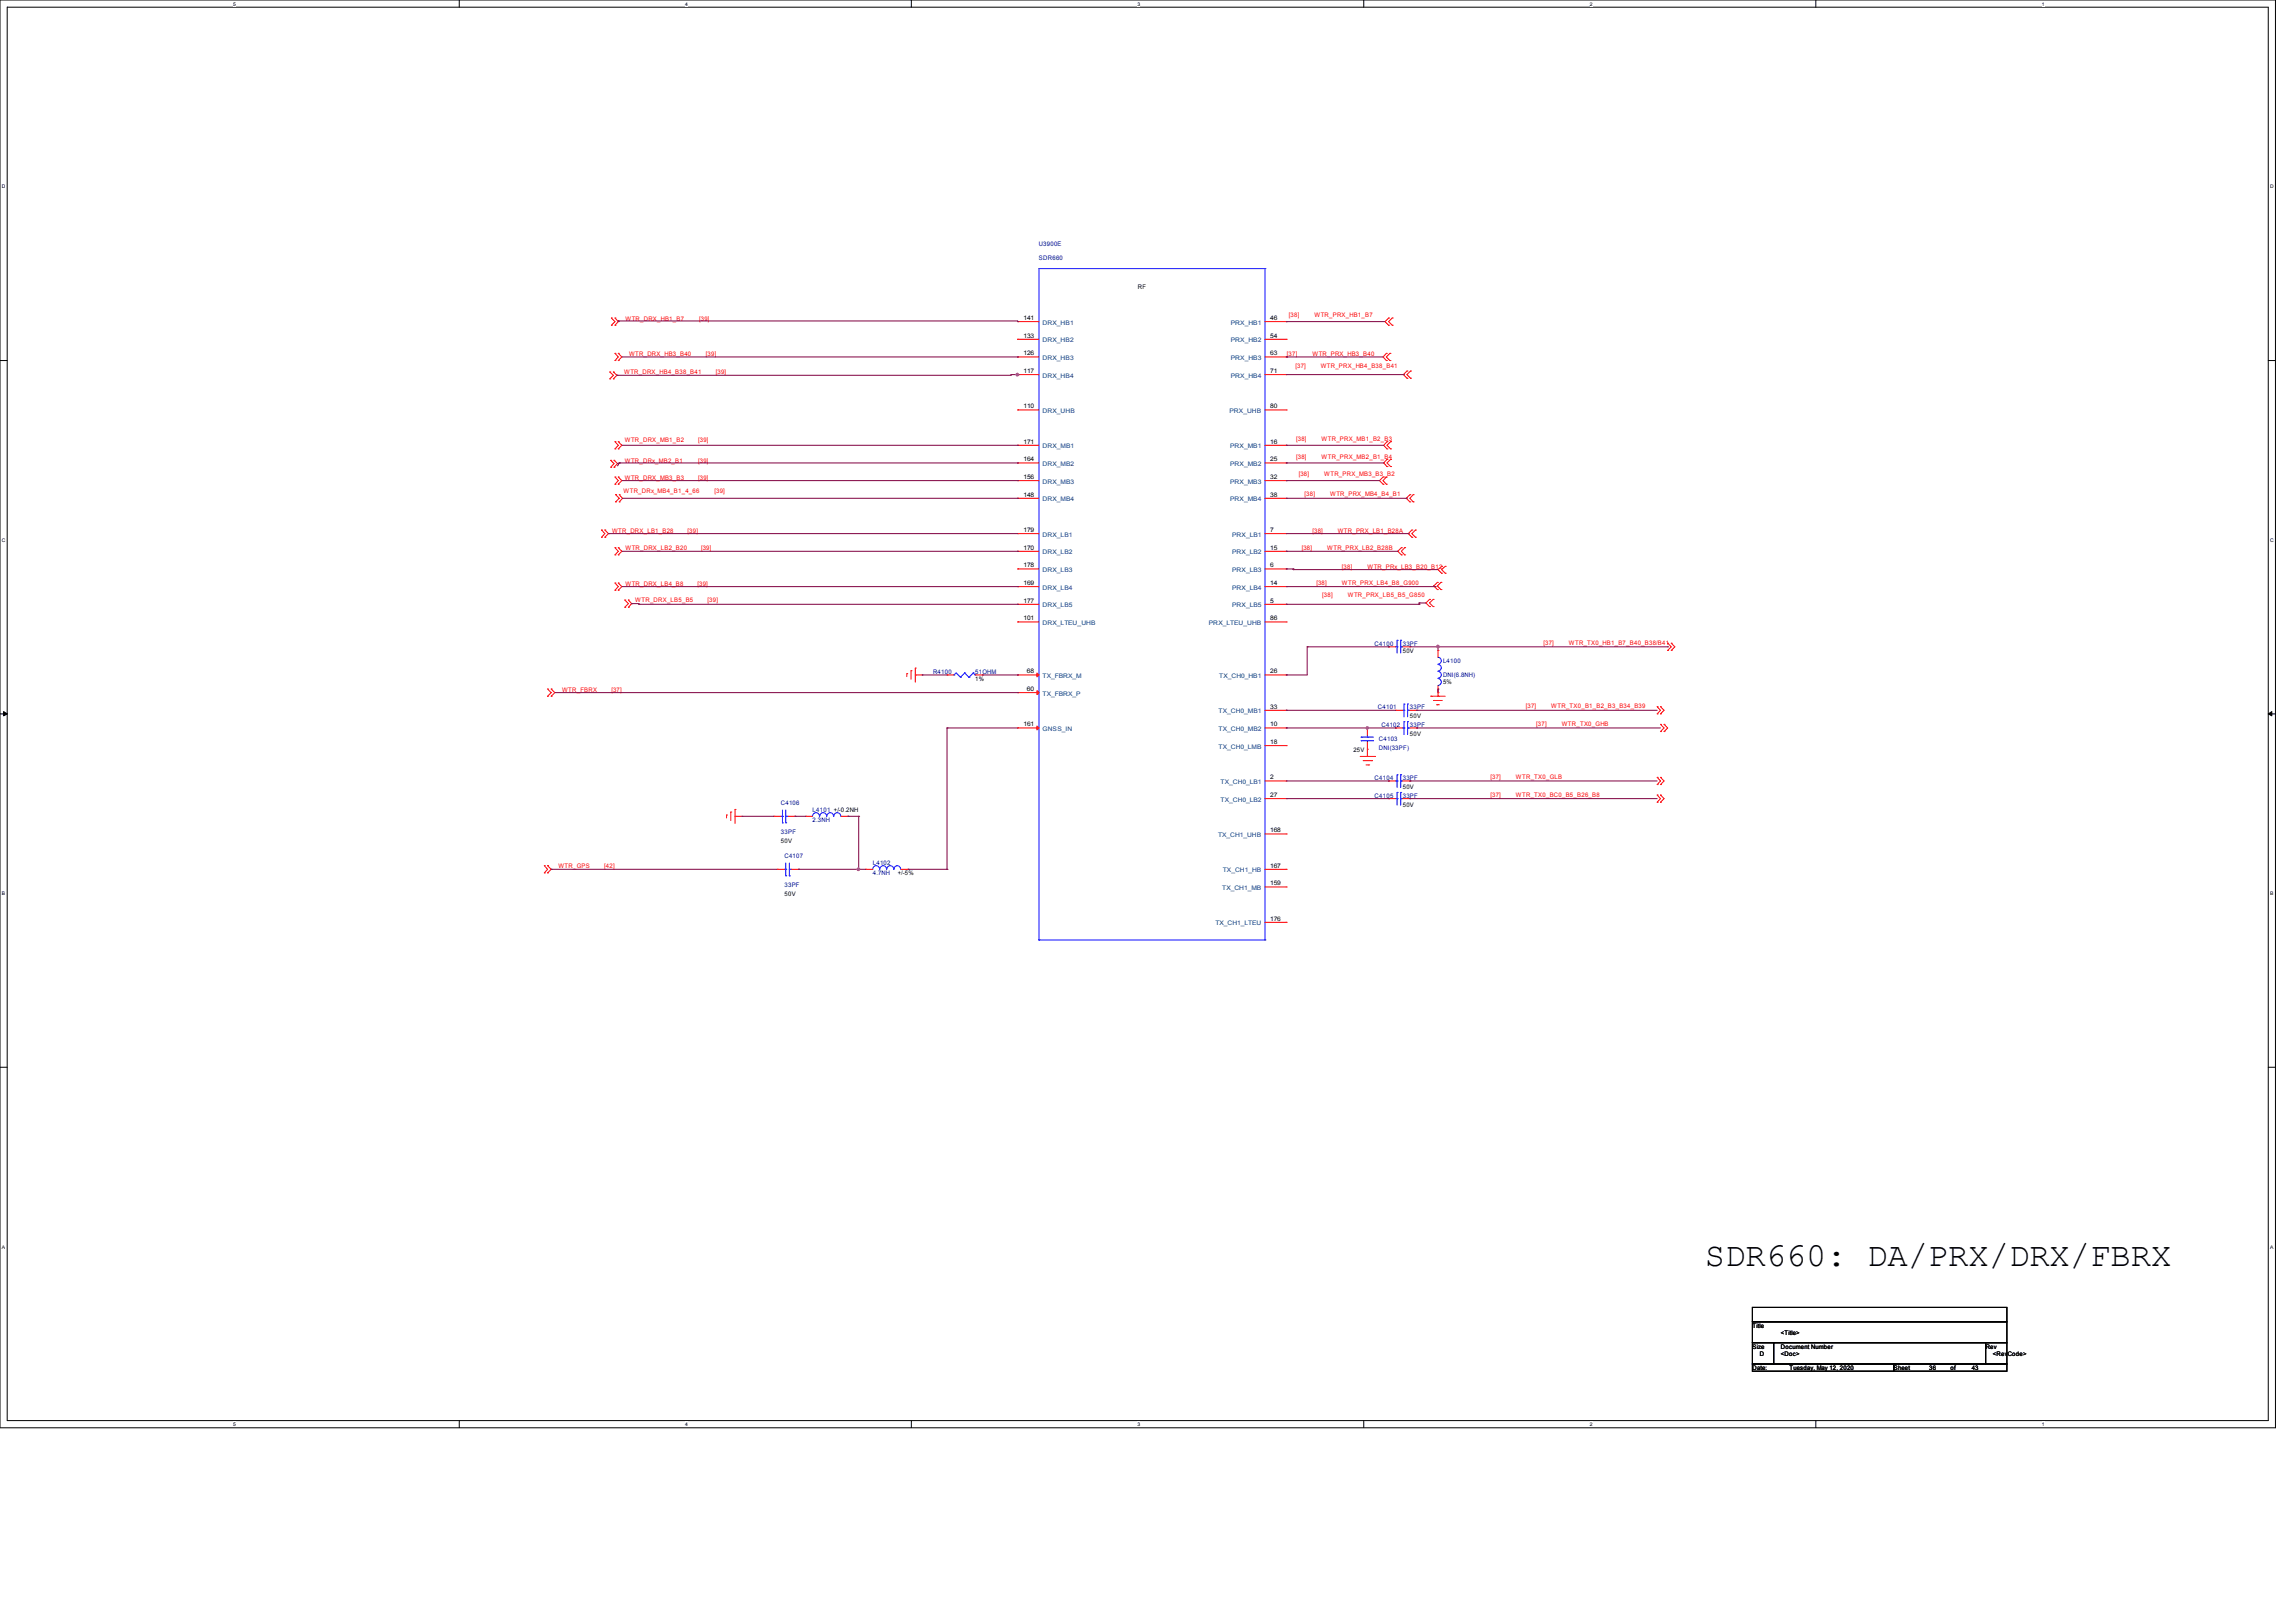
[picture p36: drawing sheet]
<svg xmlns="http://www.w3.org/2000/svg" width="297mm" height="210mm" viewBox="0 0 297 210" stroke-linecap="round" stroke-linejoin="round" font-family="sans-serif">
<defs><g id="words">
<text font-size="4.4" x="220.6" y="163.8">SDR660: DA/PRX/DRX/FBRX</text>
<g font-size=".8" fill="#000080">
<text x="134.5" y="31.9">U3900E</text>
<text x="134.5" y="33.7">SDR660</text>
<text x="177.9" y="83.5">C4100</text>
<text x="181.5" y="83.5">33PF</text>
<text x="120.7" y="87.2">R4100</text>
<text x="126.2" y="87.2">51OHM</text>
<text x="186.7" y="85.8">L4100</text>
<text x="186.7" y="87.6">DNI(6.8NH)</text>
<text x="178.3" y="91.8">C4101</text>
<text x="178.4" y="95.9">C4103</text>
<text x="178.8" y="94.1">C4102</text>
<text x="182.5" y="91.8">33PF</text>
<text x="182.5" y="94.1">33PF</text>
<text x="177.9" y="100.9">C4104</text>
<text x="178.4" y="97">DNI(33PF)</text>
<text x="181.5" y="100.9">33PF</text>
<text x="101.1" y="104.1">C4106</text>
<text x="101.1" y="107.9">33PF</text>
<text x="105.2" y="105">L4101 +/-0.2NH</text>
<text x="105.2" y="106.4">2.3NH</text>
<text x="177.9" y="103.2">C4105</text>
<text x="181.5" y="103.2">33PF</text>
<text x="101.5" y="111">C4107</text>
<text x="113" y="111.9">L4102</text>
<text x="113" y="113.2">4.7NH</text>
<text x="101.5" y="114.7">33PF</text>
</g>
<g font-size=".8" fill="#f00">
<text x="80.9" y="41.5">WTR_DRX_HB1_B7</text>
<text x="90.5" y="41.5">[39]</text>
<text x="166.8" y="41">[38]</text>
<text x="170.1" y="41">WTR_PRX_HB1_B7</text>
<text x="81.4" y="46.1">WTR_DRX_HB3_B40</text>
<text x="91.4" y="46.1">[39]</text>
<text x="166.5" y="46.1">[37]</text>
<text x="167.7" y="47.7">[37]</text>
<text x="169.9" y="46.1">WTR_PRX_HB3_B40</text>
<text x="170.9" y="47.7">WTR_PRX_HB4_B38_B41</text>
<text x="80.8" y="48.4">WTR_DRX_HB4_B38_B41</text>
<text x="92.6" y="48.4">[39]</text>
<text x="80.9" y="57.2">WTR_DRX_MB1_B2</text>
<text x="80.9" y="59.9">WTR_DRx_MB2_B1</text>
<text x="90.3" y="57.2">[39]</text>
<text x="90.3" y="59.9">[39]</text>
<text x="167.7" y="57.1">[38]</text>
<text x="167.7" y="59.4">[38]</text>
<text x="171" y="57.1">WTR_PRX_MB1_B2_B3</text>
<text x="171" y="59.4">WTR_PRX_MB2_B1_B4</text>
<text x="80.7" y="63.8">WTR_DRx_MB4_B1_4_66</text>
<text x="80.9" y="62.1">WTR_DRX_MB3_B3</text>
<text x="90.3" y="62.1">[39]</text>
<text x="92.5" y="63.8">[39]</text>
<text x="168.1" y="61.6">[38]</text>
<text x="168.8" y="64.1">[38]</text>
<text x="171.4" y="61.6">WTR_PRX_MB3_B3_B2</text>
<text x="172.1" y="64.1">WTR_PRX_MB4_B4_B1</text>
<text x="79.2" y="68.9">WTR_DRX_LB1_B28</text>
<text x="80.9" y="71.2">WTR_DRX_LB2_B20</text>
<text x="89" y="68.9">[39]</text>
<text x="90.7" y="71.2">[39]</text>
<text x="168.5" y="71.2">[38]</text>
<text x="169.9" y="68.9">[38]</text>
<text x="171.8" y="71.2">WTR_PRX_LB2_B28B</text>
<text x="173.1" y="68.9">WTR_PRX_LB1_B28A</text>
<text x="80.9" y="75.8">WTR_DRX_LB4_B8</text>
<text x="82.2" y="77.9">WTR_DRX_LB5_B5</text>
<text x="90.3" y="75.8">[39]</text>
<text x="91.6" y="77.9">[39]</text>
<text x="170.4" y="75.6">[38]</text>
<text x="171.1" y="77.3">[38]</text>
<text x="173.7" y="73.6">[38]</text>
<text x="173.7" y="75.6">WTR_PRX_LB4_B8_G900</text>
<text x="174.4" y="77.3">WTR_PRX_LB5_B5_G850</text>
<text x="177" y="73.6">WTR_PRx_LB3_B20_B12</text>
<text x="199.7" y="83.4">[37]</text>
<text x="203" y="83.4">WTR_TX0_HB1_B7_B40_B38/B41</text>
<text x="72.7" y="89.5">WTR_FBRX</text>
<text x="79.1" y="89.5">[37]</text>
<text x="197.5" y="91.7">[37]</text>
<text x="198.8" y="93.9">[37]</text>
<text x="200.8" y="91.7">WTR_TX0_B1_B2_B3_B34_B39</text>
<text x="202.1" y="93.9">WTR_TX0_GHB</text>
<text x="192.9" y="100.8">[37]</text>
<text x="196.2" y="100.8">WTR_TX0_GLB</text>
<text x="192.9" y="103.1">[37]</text>
<text x="196.2" y="103.1">WTR_TX0_BC0_B5_B26_B8</text>
<text x="72.3" y="112.4">WTR_GPS</text>
<text x="78.2" y="112.4">[42]</text>
</g>
<g font-size=".8">
<text x="132.4" y="41.4">141</text>
<text x="147.2" y="37.3">RF</text>
<text x="164.4" y="41.4">46</text>
<text x="132.4" y="43.7">133</text>
<text x="132.4" y="46">126</text>
<text x="164.4" y="43.7">54</text>
<text x="164.4" y="46">63</text>
<text x="132.4" y="48.3">117</text>
<text x="132.4" y="52.8">110</text>
<text x="164.4" y="48.3">71</text>
<text x="164.4" y="52.8">80</text>
<text x="132.4" y="57.4">171</text>
<text x="132.4" y="59.7">164</text>
<text x="164.4" y="57.4">16</text>
<text x="164.4" y="59.7">25</text>
<text x="132.4" y="62">156</text>
<text x="132.4" y="64.3">148</text>
<text x="164.4" y="62">32</text>
<text x="164.4" y="64.3">38</text>
<text x="132.4" y="68.8">179</text>
<text x="132.4" y="71.1">170</text>
<text x="164.4" y="68.8">7</text>
<text x="164.4" y="71.1">15</text>
<text x="132.4" y="73.4">178</text>
<text x="132.4" y="75.7">169</text>
<text x="132.4" y="78">177</text>
<text x="164.4" y="73.4">6</text>
<text x="164.4" y="75.7">14</text>
<text x="164.4" y="78">5</text>
<text x="132.4" y="80.3">101</text>
<text x="164.4" y="80.3">86</text>
<text x="126.2" y="88.1">1%</text>
<text x="132.9" y="87.1">68</text>
<text x="132.9" y="89.4">60</text>
<text x="164.4" y="87.1">26</text>
<text x="181.5" y="84.5">50V</text>
<text x="186.7" y="88.6">5%</text>
<text x="132.4" y="94">161</text>
<text x="164.4" y="91.7">33</text>
<text x="164.4" y="94">10</text>
<text x="182.5" y="93">50V</text>
<text x="182.5" y="95.2">50V</text>
<text x="164.4" y="96.3">18</text>
<text x="164.4" y="100.8">2</text>
<text x="175.1" y="97.2">25V</text>
<text x="164.4" y="103.1">27</text>
<text x="164.4" y="107.7">168</text>
<text x="181.5" y="102.1">50V</text>
<text x="181.5" y="104.4">50V</text>
<text x="101.1" y="109.1">50V</text>
<text x="116.2" y="113.2">+/-5%</text>
<text x="164.4" y="112.3">167</text>
<text x="101.5" y="115.9">50V</text>
<text x="164.4" y="114.6">159</text>
<text x="164.4" y="119.1">176</text>
<text x="226.8" y="171.8">Title</text>
<text x="230.5" y="172.7">&lt;Title&gt;</text>
<text x="226.8" y="174.5">Size</text>
<text x="226.8" y="177.2">Date:</text>
<text x="227.7" y="175.4">D</text>
<text x="230.5" y="174.5">Document Number</text>
<text x="230.5" y="175.4">&lt;Doc&gt;</text>
<text x="231.6" y="177.2">Tuesday, May 12, 2020</text>
<text x="245.1" y="177.2">Sheet</text>
<text x="249.7" y="177.2">36</text>
<text x="252.4" y="177.2">of</text>
<text x="255.2" y="177.2">43</text>
<text x="257" y="174.5">Rev</text>
<text x="257.9" y="175.4">&lt;RevCode&gt;</text>
</g>
<g font-size=".8" fill="#004080">
<text x="134.9" y="42">DRX_HB1</text>
<text x="159.3" y="42">PRX_HB1</text>
<text x="134.9" y="44.3">DRX_HB2</text>
<text x="134.9" y="46.6">DRX_HB3</text>
<text x="159.3" y="44.3">PRX_HB2</text>
<text x="159.3" y="46.6">PRX_HB3</text>
<text x="134.9" y="48.9">DRX_HB4</text>
<text x="134.9" y="53.4">DRX_UHB</text>
<text x="159.1" y="53.4">PRX_UHB</text>
<text x="159.3" y="48.9">PRX_HB4</text>
<text x="134.9" y="58">DRX_MB1</text>
<text x="159.2" y="58">PRX_MB1</text>
<text x="134.9" y="60.3">DRX_MB2</text>
<text x="134.9" y="62.6">DRX_MB3</text>
<text x="134.9" y="64.9">DRX_MB4</text>
<text x="159.2" y="60.3">PRX_MB2</text>
<text x="159.2" y="62.6">PRX_MB3</text>
<text x="159.2" y="64.9">PRX_MB4</text>
<text x="134.9" y="69.4">DRX_LB1</text>
<text x="134.9" y="71.7">DRX_LB2</text>
<text x="159.4" y="69.4">PRX_LB1</text>
<text x="159.4" y="71.7">PRX_LB2</text>
<text x="134.9" y="74">DRX_LB3</text>
<text x="134.9" y="76.3">DRX_LB4</text>
<text x="159.4" y="74">PRX_LB3</text>
<text x="159.4" y="76.3">PRX_LB4</text>
<text x="134.9" y="78.6">DRX_LB5</text>
<text x="134.9" y="80.9">DRX_LTEU_UHB</text>
<text x="156.4" y="80.9">PRX_LTEU_UHB</text>
<text x="159.4" y="78.6">PRX_LB5</text>
<text x="134.9" y="87.7">TX_FBRX_M</text>
<text x="157.8" y="87.7">TX_CH0_HB1</text>
<text x="134.9" y="90">TX_FBRX_P</text>
<text x="134.9" y="94.6">GNSS_IN</text>
<text x="157.7" y="92.3">TX_CH0_MB1</text>
<text x="157.7" y="94.6">TX_CH0_MB2</text>
<text x="157.7" y="96.9">TX_CH0_LMB</text>
<text x="158" y="101.4">TX_CH0_LB1</text>
<text x="158" y="103.7">TX_CH0_LB2</text>
<text x="157.6" y="108.3">TX_CH1_UHB</text>
<text x="158.3" y="112.9">TX_CH1_HB</text>
<text x="157.3" y="119.7">TX_CH1_LTEU</text>
<text x="158.2" y="115.1">TX_CH1_MB</text>
</g>
<g font-size=".6">
<text x="30.2" y=".7">5</text>
<text x="88.7" y=".7">4</text>
<text x="147.2" y=".7">3</text>
<text x="205.7" y=".7">2</text>
<text x="264.2" y=".7">1</text>
<text x=".3" y="24.4">D</text>
<text x="293.8" y="24.4">D</text>
<text x=".3" y="70.1">C</text>
<text x="293.8" y="70.1">C</text>
<text x=".3" y="115.8">B</text>
<text x="293.8" y="115.8">B</text>
<text x=".3" y="161.5">A</text>
<text x="293.8" y="161.5">A</text>
<text x="30.2" y="184.5">5</text>
<text x="88.7" y="184.5">4</text>
<text x="147.2" y="184.5">3</text>
<text x="205.7" y="184.5">2</text>
<text x="264.2" y="184.5">1</text>
</g>
</g></defs>
<path d="M0 0h294.5v184.7h-294.5zM.9 .9h292.6v182.9h-292.6z" fill="none" stroke="#000" stroke-width=".13"/>
<g fill="#fff">
<path d="M30.2 .1h.3v.7h-.3z"/>
<path d="M30.2 183.9h.3v.8h-.3z"/>
</g>
<path d="M59.4 0v.9M59.4 183.8v.9" fill="none" stroke="#000" stroke-width=".13"/>
<g fill="#fff">
<path d="M88.7 .1h.3v.7h-.3z"/>
<path d="M88.7 183.9h.3v.8h-.3z"/>
</g>
<path d="M117.9 0v.9M117.9 183.8v.9" fill="none" stroke="#000" stroke-width=".13"/>
<g fill="#fff">
<path d="M147.2 .1h.3v.7h-.3z"/>
<path d="M147.2 183.9h.3v.8h-.3z"/>
</g>
<path d="M176.5 0v.9M176.5 183.8v.9" fill="none" stroke="#000" stroke-width=".13"/>
<g fill="#fff">
<path d="M205.7 .1h.4v.7h-.4z"/>
<path d="M205.7 183.9h.4v.8h-.4z"/>
</g>
<path d="M235 0v.9M235 183.8v.9" fill="none" stroke="#000" stroke-width=".13"/>
<g fill="#fff">
<path d="M264.2 .1h.4v.7h-.4z"/>
<path d="M264.2 183.9h.4v.8h-.4z"/>
<path d="M.3 23.8h.4v.7h-.4z"/>
<path d="M293.8 23.8h.5v.7h-.5z"/>
<path d="M.3 69.5h.4v.7h-.4z"/>
<path d="M293.8 69.5h.5v.7h-.5z"/>
</g>
<path d="M0 46.7h.9M293.5 46.7h1" fill="none" stroke="#000" stroke-width=".13"/>
<g fill="#fff">
<path d="M.3 115.2h.4v.8h-.4z"/>
<path d="M293.8 115.2h.4v.8h-.4z"/>
</g>
<path d="M0 92.4h.9M293.5 92.4h1" fill="none" stroke="#000" stroke-width=".13"/>
<path d="M.5 92.1l.4 .3-.4 .2zM293.5 92.4l.5-.3v.5z" fill="#000" stroke="#000" stroke-width=".13"/>
<g fill="#fff">
<path d="M.3 161h.3v.7h-.3z"/>
<path d="M293.8 161h.4v.7h-.4z"/>
</g>
<path d="M0 138.1h.9M293.5 138.1h1M226.8 169.2h32.9v1.8h-32.9zM226.8 171h32.9v2.7h-32.9zM226.8 173.7h2.7v2.8h-2.7zM226.8 176.5h18.3v.9h-18.3zM229.5 173.7h27.5v2.8h-27.5zM245.1 176.5h14.6v.9h-14.6zM257 173.7h2.7v2.8h-2.7z" fill="none" stroke="#000" stroke-width=".13"/>
<g fill="none" stroke="#f00" stroke-width=".13">
<path d="M78.9 48.1h.1M78.9 49h.1M78.9 48.1l.5 .5-.5 .4M79 59.6h.1M79 59.6l.5 .4-.5 .5M79.1 41.1h.1M79.1 42.1h.1M79.1 41.1l.5 .5-.5 .5M79.4 49h.1M79.4 48.1h.1M79.4 48.1l.4 .5-.4 .4M79.5 59.6h.1"/>
<path d="M79.5 59.6l.4 .4-.4 .5M79.6 45.7h.1M79.6 46.7h.1M79.6 57.1h.1M79.6 58.1h.1M79.6 42.1h.1M79.6 41.1h.1M79.6 45.7l.4 .5-.4 .5M79.6 57.1l.4 .5-.4 .5M79.6 41.1l.4 .5-.4 .5M80 46.7h.1M80 45.7h.1"/>
<path d="M80 58.1h.1M80 57.1h.1M80 45.7l.5 .5-.5 .5M80 57.1l.5 .5-.5 .5M131.7 41.6h.1M131.7 43.9h.1M131.7 46.2h.1M131.7 48.5h.1M131.7 53h.1M131.7 57.6h.1M131.7 59.9h.1M131.7 41.6h2.8"/>
<path d="M131.7 43.9h2.8M131.7 46.2h2.8M131.7 48.5h2.8M131.7 53h2.8M131.7 57.6h2.8M131.7 59.9h2.8M163.7 41.6h2.8M163.7 43.9h2.8M163.7 46.2h2.8M163.7 48.5h2.8M163.7 53h2.8M163.7 57.6h2.8"/>
<path d="M163.7 59.9h2.8M166.5 41.6h.1M166.5 43.9h.1M166.5 46.2h.1M166.5 48.5h.1M166.5 53h.1M166.5 57.6h.1M166.5 59.9h.1M179.4 45.7h.1M179.4 46.7h.1M179.4 45.7l-.4 .5 .4 .5M179.5 57.1h.1"/>
<path d="M179.5 58.1h.1M179.5 59.4h.1M179.5 57.1l-.4 .5 .4 .5M179.5 59.4l-.4 .5 .4 .5M179.7 41.1h.1M179.7 42.1h.1M179.7 41.1l-.5 .5 .5 .5M179.9 46.7h.1M179.9 45.7h.1M179.9 45.7l-.5 .5 .5 .5M180 58.1h.1M180 57.1h.1"/>
<path d="M180 59.4h.1M180 57.1l-.5 .5 .5 .5M180 59.4l-.5 .5 .5 .5M180.2 42.1h.1M180.2 41.1h.1M180.2 41.1l-.5 .5 .5 .5M182.1 48h.1M182.1 48.9h.1M182.1 48l-.5 .5 .5 .4M182.5 48.9h.1M182.5 48h.1M182.5 48l-.4 .5 .4 .4"/>
<path d="M77.9 68.6h.1M77.9 69.5h.1M77.9 68.6l.4 .4-.4 .5M78.3 69.5h.1M78.3 68.6h.1M78.3 68.6l.4 .4-.4 .5M79 60.5h.1M79.5 60.5h.1M79.6 61.7h.1M79.6 62.7h.1M79.6 70.9h.1M79.6 71.8h.1"/>
<path d="M79.6 75.4h.1M79.6 76.4h.1M79.6 61.7l.4 .5-.4 .5M79.6 70.9l.4 .4-.4 .5M79.6 75.4l.4 .5-.4 .5M79.7 64h.1M79.7 64.9h.1M79.7 64l.4 .5-.4 .4M80 62.7h.1M80 61.7h.1M80 71.8h.1M80 70.9h.1"/>
<path d="M80 76.4h.1M80 75.4h.1M80 61.7l.5 .5-.5 .5M80 70.9l.5 .4-.5 .5M80 75.4l.5 .5-.5 .5M80.1 64.9h.1M80.1 64h.1M80.1 64l.5 .5-.5 .4M80.9 77.6h.1M80.9 78.6h.1M80.9 77.6l.4 .5-.4 .5M81.3 78.6h.1"/>
<path d="M81.3 77.6h.1M81.3 77.6l.4 .5-.4 .5M131.7 62.2h.1M131.7 64.5h.1M131.7 69h.1M131.7 71.3h.1M131.7 73.6h.1M131.7 75.9h.1M131.7 78.2h.1M131.7 62.2h2.8M131.7 64.5h2.8M131.7 69h2.8"/>
<path d="M131.7 71.3h2.8M131.7 73.6h2.8M131.7 75.9h2.8M131.7 78.2h2.8M163.7 62.2h2.8M163.7 64.5h2.8M163.7 69h2.8M163.7 71.3h2.8M163.7 73.6h2.8M163.7 75.9h2.8M163.7 78.2h2.8M166.5 62.2h.1"/>
<path d="M166.5 64.5h.1M166.5 69h.1M166.5 71.3h.1M166.5 73.6h.1M166.5 75.9h.1M166.5 78.2h.1M179 61.7h.1M179 62.7h.1M179 61.7l-.5 .5 .5 .5M179.4 62.7h.1M179.4 61.7h.1M179.4 61.7l-.4 .5 .4 .5"/>
<path d="M179.5 60.4h.1M180 60.4h.1M181.4 70.9h.1M181.4 71.8h.1M181.4 70.9l-.5 .4 .5 .5M181.8 71.8h.1M181.8 70.9h.1M181.8 70.9l-.4 .4 .4 .5M182.5 64h.1M182.5 64.9h.1M182.5 64l-.5 .5 .5 .4M182.7 68.6h.1"/>
<path d="M182.7 69.5h.1M182.7 68.6l-.5 .4 .5 .5M182.9 64.9h.1M182.9 64h.1M182.9 64l-.4 .5 .4 .4M183.2 69.5h.1M183.2 68.6h.1M183.2 68.6l-.5 .4 .5 .5M185 77.6h.1M185 78.5h.1M185 77.6l-.5 .4 .5 .5M185.5 78.5h.1"/>
<path d="M185.5 77.6h.1M185.5 77.6l-.5 .4 .5 .5M186 75.4h.1M186 76.3h.1M186 75.4l-.5 .4 .5 .5M186.5 76.3h.1M186.5 75.4h.1M186.5 75.4l-.5 .4 .5 .5M186.6 73.3h.1M186.6 74.2h.1M186.6 73.3l-.5 .4 .5 .5M187 74.2h.1"/>
<path d="M187 73.3h.1M187 73.3l-.4 .4 .4 .5M70.9 89.2h.1M70.9 90.1h.1M70.9 89.2l.4 .4-.4 .5M71.3 90.1h.1M71.3 89.2h.1M71.3 89.2l.5 .4-.5 .5M117.3 87.2h.1M117.3 87.2v.3M117.9 86.8h.1M117.9 86.8v1.1"/>
<path d="M118.4 87.3h.1M118.4 86.4h.1M118.4 87.3h.9M118.4 86.4v1.9M122.6 87.3h.1M122.6 87.3h.8M126.2 87.3h.9M127.1 87.3h.1M131.7 80.5h.1M131.7 87.3h.1M131.7 89.6h.1M131.7 94.2h.1"/>
<path d="M131.7 87.3h2.8M131.7 80.5h2.8M131.7 89.6h2.8M131.7 94.2h2.8M163.7 87.3h2.8M163.7 91.9h2.8M163.7 80.5h2.8M163.7 94.2h2.8M163.7 96.5h2.8M166.5 80.5h.1M166.5 87.3h.1M166.5 91.9h.1"/>
<path d="M166.5 94.2h.1M166.5 96.5h.1M176 97.9h1.9M176.4 98.4h1.1M176.8 99h.3M177 97.9h.1M177 96.9h.1M177 94.2h.1M177 94.2v.9M177 96v1.9M177.1 99h.1M177.5 98.4h.1"/>
<path d="M177.9 97.9h.1M179.7 83.7h.1M179.7 83.7h.9M180.6 91.9h.1M180.6 94.2h.1M180.6 91.9h.9M180.6 94.2h.9M181.5 83.7h1M182.5 83.7h.1M182.5 91.9h.8M182.5 94.2h.8M183.3 91.9h.1"/>
<path d="M183.3 94.2h.1M185.2 90.1h.1M185.2 90.1h1.8M185.5 90.6h.1M185.5 90.6h1.1M185.9 91.2h.1M185.9 91.2h.4M186.1 90.1h.1M186.1 84.2h.1M186.1 89.6h.1M186.1 84.2v.8M186.1 88.7v1.4"/>
<path d="M214.5 92.4h.1M214.5 91.4h.1M214.5 91.4l.4 .5-.4 .5M214.9 94.7h.1M214.9 93.7h.1M214.9 92.4h.1M214.9 91.4h.1M214.9 93.7l.4 .5-.4 .5M214.9 91.4l.4 .5-.4 .5M215.3 94.7h.1M215.3 93.7h.1M215.3 93.7l.5 .5-.5 .5"/>
<path d="M215.8 84.2h.1M215.8 83.2h.1M215.8 83.2l.5 .5-.5 .5M216.3 84.2h.1M216.3 83.2h.1M216.3 83.2l.4 .5-.4 .5M70.4 112h.1M70.4 112.9h.1M70.4 112l.5 .5-.5 .4M70.9 112.9h.1M70.9 112h.1M70.9 112l.4 .5-.4 .4"/>
<path d="M94 105.5h.1M94 105.5v.3M94.6 105.1h.1M94.6 105.1v1.1M95.1 105.6h.1M95.1 104.7h.1M95.1 105.6h.9M95.1 104.7v1.9M100.2 105.6h.1M100.2 105.6h.8M100.6 112.5h.1M100.6 112.5h.9"/>
<path d="M102 105.6h.9M102.4 112.5h.9M102.9 105.6h.1M103.3 112.5h.1M104.3 105.6h.1M104.3 105.6h.9M108.8 105.6h.9M109.7 105.6h.1M112 112.5h.1M112 112.5h.9M116.6 112.5h.9M117.5 112.5h.1"/>
<path d="M163.7 101h2.8M163.7 112.5h2.8M163.7 103.3h2.8M163.7 107.9h2.8M163.7 114.8h2.8M163.7 119.3h2.8M166.5 101h.1M166.5 103.3h.1M166.5 107.9h.1M166.5 112.5h.1M166.5 114.8h.1M166.5 119.3h.1"/>
<path d="M179.7 101h.1M179.7 103.3h.1M179.7 101h.9M179.7 103.3h.9M181.5 101h1M181.5 103.3h1M182.5 101h.1M182.5 103.3h.1M214.5 101.5h.1M214.5 100.6h.1M214.5 103.8h.1M214.5 102.9h.1"/>
<path d="M214.5 100.6l.4 .4-.4 .5M214.5 102.9l.4 .4-.4 .5M214.9 101.5h.1M214.9 100.6h.1M214.9 103.8h.1M214.9 102.9h.1M214.9 100.6l.4 .4-.4 .5M214.9 102.9l.4 .4-.4 .5"/>
</g>
<g fill="none" stroke="#00f" stroke-width=".13">
<path d="M163.7 34.8h.1M163.7 34.8h-29.2v86.8M163.7 34.8v86.8M123.4 87.3h.1M123.4 87.3l.3-.2 .6 .5M124.3 87.6h.1M124.8 87.1h.1M124.8 87.1l-.5 .5M124.8 87.1l.6 .5M125.4 87.6h.1M125.9 87.1h.1M125.9 87.1l-.5 .5"/>
<path d="M125.9 87.1l.3 .2M126.2 87.3h.1M176.1 95.4h.1M176.1 95.8h.1M176.1 95.4h1.7M176.1 95.8h1.7M177 95.8h.1M177 95.4h.1M177 95.1v.3M177 95.8v.2M180.6 83.7h.2M180.8 83.7h.1"/>
<path d="M180.8 82.8h.1M180.8 82.8v1.7M181.3 82.8h.1M181.3 83.7h.1M181.3 82.8v1.7M181.3 83.7h.2M181.5 91.9h.2M181.5 94.2h.2M181.7 91.9h.1M181.7 91.1h.1M181.7 94.2h.1M181.7 93.4h.1"/>
<path d="M181.7 91.1v1.7M181.7 93.4v1.6M182.2 91.1h.1M182.2 91.9h.1M182.2 93.4h.1M182.2 94.2h.1M182.2 91.9h.3M182.2 91.1v1.7M182.2 93.4v1.6M182.2 94.2h.3M186.1 85a.44 .44 0 0 1 .4 .5 .44 .44 0 0 1-.4 .4M186.1 86a.42 .42 0 0 1 .4 .4 .42 .42 0 0 1-.4 .4"/>
<path d="M186.1 86.9a.44 .44 0 0 1 .4 .4 .44 .44 0 0 1-.4 .5M186.1 87.8a.44 .44 0 0 1 .4 .4 .44 .44 0 0 1-.4 .5M101 105.6h.3M101.3 105.6h.1M101.3 106.5h.1M101.3 104.8v1.7M101.5 112.5h.2M101.7 106.5h.1M101.7 105.6h.1M101.7 112.5h.1M101.7 113.3h.1M101.7 105.6h.3"/>
<path d="M101.7 104.8v1.7M101.7 111.7v1.6M102.2 113.3h.1M102.2 112.5h.1M102.2 112.5h.2M102.2 111.7v1.6M106 105.6a.44 .44 0 0 0-.4-.4 .44 .44 0 0 0-.4 .4M107 105.6a.44 .44 0 0 0-.5-.4 .44 .44 0 0 0-.4 .4M107.9 105.6a.43 .43 0 0 0-.5-.4 .43 .43 0 0 0-.4 .4M108.8 105.6a.44 .44 0 0 0-.4-.4 .44 .44 0 0 0-.5 .4M113.8 112.5a.44 .44 0 0 0-.4-.5 .44 .44 0 0 0-.5 .5M114.7 112.5a.43 .43 0 0 0-.4-.5 .43 .43 0 0 0-.4 .5"/>
<path d="M115.7 112.5a.44 .44 0 0 0-.5-.5 .44 .44 0 0 0-.4 .5M116.5 112.5a.43 .43 0 0 0-.4-.5 .43 .43 0 0 0-.4 .5M180.6 101h.2M180.6 103.3h.2M180.8 101h.1M180.8 100.2h.1M180.8 103.3h.1M180.8 102.5h.1M180.8 100.2v1.7M180.8 102.5v1.7M181.3 100.2h.1M181.3 101h.1"/>
<path d="M181.3 102.5h.1M181.3 103.3h.1M181.3 101h.2M181.3 100.2v1.7M181.3 102.5v1.7M181.3 103.3h.2M134.5 121.6h.1M134.5 121.6h29.2M163.7 121.6h.1"/>
</g>
<g fill="#f00" stroke="#f00" stroke-width=".13">
<path d="M134.2 87.1l.3 .2-.3 .3z"/>
<path d="M134.2 89.4l.3 .2-.3 .3z"/>
<path d="M134.2 93.9l.3 .3-.3 .2z"/>
</g>
<g fill="none" stroke="#800040" stroke-width=".13">
<path d="M79.8 48.6h.1M80 41.5h.1M80 41.6h.1M80 41.5h51.7v.1M80 41.5v.1M80.1 59.9h.1M80.1 59.9h51.6M80.1 59.9l-.2 .1M80.1 59.9l-.2 .4M80.5 57.6h51.2M80.5 46.2h51.2M130.9 48.5h.1"/>
<path d="M130.9 48.5h.9M130.9 48.5v.1h-51.1M131.7 57.6h.1M131.7 46.2h.1M131.7 59.9h.1M131.7 41.6h.1M131.7 48.5h.1M131.8 48.5h.1M166.5 46.2h.1M166.5 57.6h.1M166.5 59.9h.1M166.5 41.6h.1"/>
<path d="M166.5 57.6h12.6M166.5 46.2h12.5M166.5 59.9h12.6M166.5 41.6h12.7M166.5 48.5h15.1M181.6 48.5h.1M78.7 69h.1M78.7 69h53M80.5 62.2h51.2M80.5 71.3h51.2M80.5 75.9h51.2M80.6 64.5h51.1"/>
<path d="M81.7 78.1h.1M81.7 78.1h1v.1M82.7 78.2h.1M82.7 78.2h49M131.7 62.2h.1M131.7 71.3h.1M131.7 75.9h.1M131.7 64.5h.1M131.7 78.2h.1M166.5 73.6h.1M166.5 78.2h.1M166.5 62.2h.1"/>
<path d="M166.5 71.3h.1M166.5 73.6h.8M166.5 78.2h17.1M166.5 62.2h12M166.5 71.3h14.4M166.5 75.9h19.2M166.5 64.5h15.5M166.5 69h15.7M167.3 73.6h.1M167.3 73.7h.1M167.3 73.6v.1M167.3 73.7h18.8"/>
<path d="M182 64.5h.1M182.2 69h.1M183.6 78.2h.1M183.6 78h.1M183.6 78v.2M183.6 78h.9M185.5 75.8l.2 .1M185.7 75.9h.1M71.8 89.6h59.9M119.3 87.3h.1M119.3 87.3h3.3M122.6 94.2h.1"/>
<path d="M122.6 94.2h9.1M122.6 94.2v18.3M127.1 87.3h4.6M131.7 89.6h.1M131.7 87.3h.1M166.5 94.2h.1M166.5 87.3h.1M166.5 91.9h.1M166.5 94.2h14.1M166.5 91.9h14.1M169.2 83.7h.1M169.2 83.7v3.6h-2.7"/>
<path d="M169.2 83.7h10.5M179.7 83.7h.1M180.6 94.2h.1M182.5 83.7h33.3M183.3 94.2h.1M183.3 91.9h.1M183.3 94.2h31.6M183.3 91.9h31.2M186.1 89.2h.1M186.1 83.7h.1M186.1 83.7v.5M186.1 89.2v.4"/>
<path d="M215.8 83.7h.1M71.3 112.5h.1M71.3 112.5h29.3M96 105.6h.1M96 105.6h4.2M102.9 105.6h.1M102.9 105.6h1.4M103.3 112.5h.1M103.3 112.5h8.7M109.7 105.6h.1M109.7 105.6h1.4M111.1 112.5h.1"/>
<path d="M111.1 105.6h.1M111.1 105.6v6.9M117.5 112.5h.1M117.5 112.5h5.1M122.6 112.5h.1M166.5 101h13.2M166.5 103.3h13.2M179.7 103.3h.1M179.7 101h.1M182.5 101h.1M182.5 103.3h.1M182.5 101h32"/>
<path d="M182.5 103.3h32"/>
</g>
<g fill="#f0f" stroke="#f0f" stroke-width=".13">
<circle cx="111.1" cy="112.5" r=".17"/>
<circle cx="176.9" cy="94.2" r=".16"/>
<circle cx="186.1" cy="83.6" r=".16"/>
<circle cx="131.7" cy="48.5" r=".17"/>
</g>
<use href="#words"/>
</svg>
